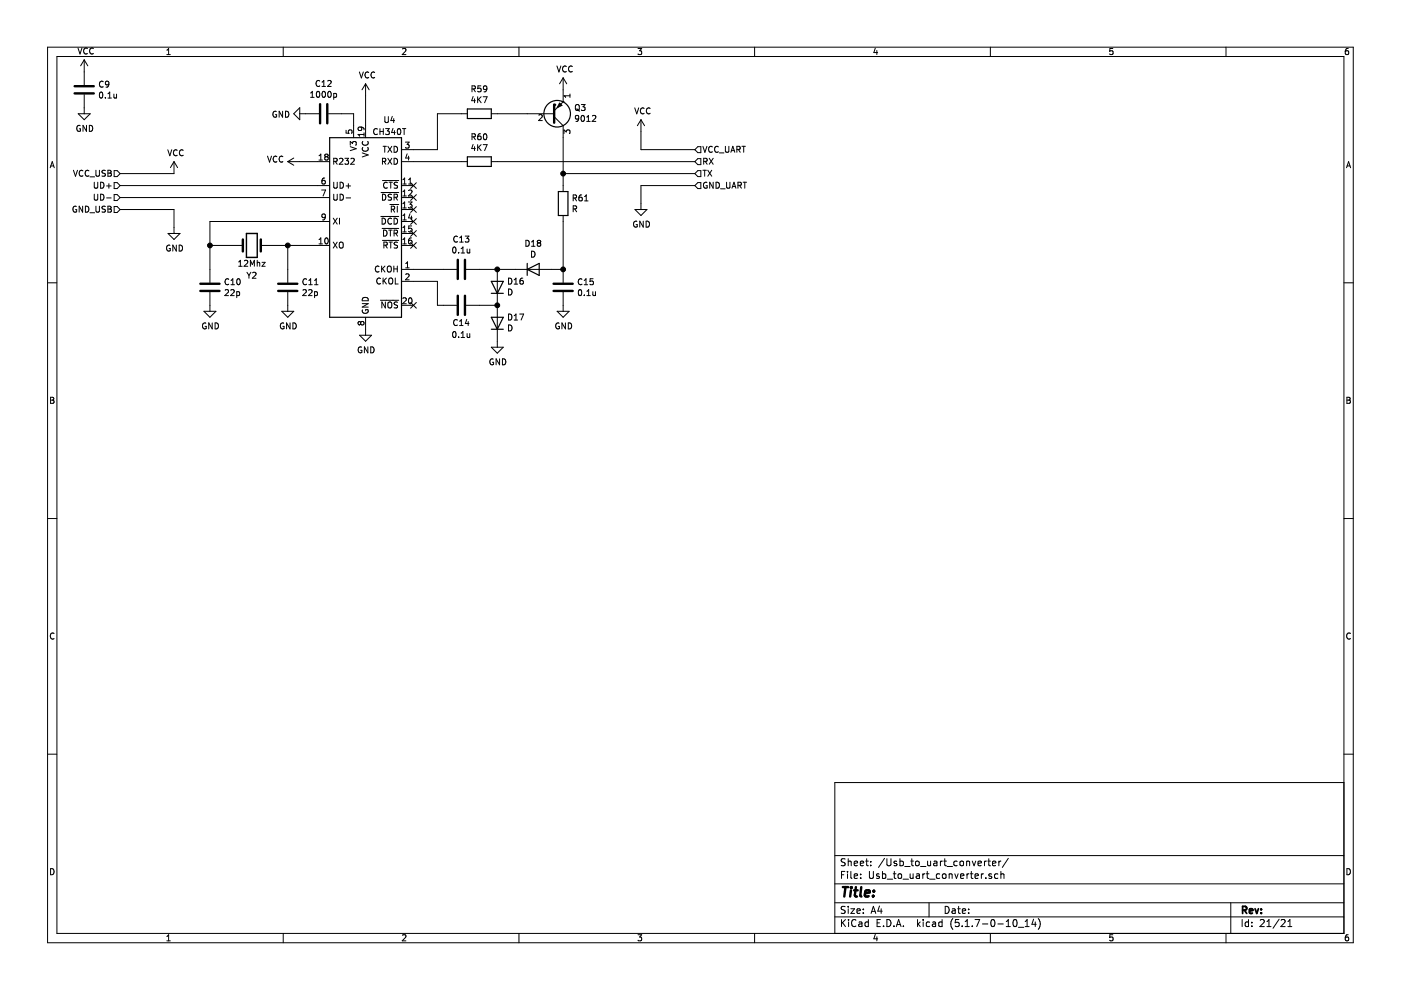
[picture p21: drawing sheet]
<svg xmlns="http://www.w3.org/2000/svg" width="297mm" height="210mm" viewBox="0 0 297 210" stroke-linecap="round" stroke-linejoin="round" font-family="sans-serif">
<path d="M.1 0h297v209.9h-297z" fill-rule="evenodd" fill="#fff" stroke="#fff" stroke-width=".21"/>
<g fill="none" stroke="#000" stroke-width=".21">
<path d="M10.1 10h276.8v189.9h-276.8zM12.1 12h272.8v185.9h-272.8zM16.5 10.2l.5 1.2 .4-1.2M17.9 12.7v5.3M17.9 12.7l-.8 1.3M17.9 12.7l.7 1.3M18.5 10.3a.56 .56 0 0 0-.8 .5 .56 .56 0 0 0 .8 .5M19.8 10.3a.56 .56 0 0 0-.8 .5 .56 .56 0 0 0 .8 .5M21.2 19.6l.2-.1a.69 .69 0 0 1 .4 .7 .69 .69 0 0 1-.4 .6l-.3-.5zM21.9 17.3a.56 .56 0 0 0-.8 .5 .56 .56 0 0 0 .8 .6M22.9 19.9l.4-.4v1.3M23.1 17.8l-.3 .2-.3-.1-.2-.1 .1-.5 .4-.1 .3 .3-.2 .9-.4 .1"/>
<path d="M24.2 20v.7h.5M24.7 20v.8M35.4 11.6h.7M35.4 10.6l.4-.3v1.3M60 10v2M65.9 19.7l.3-.3v1.2M67.2 19.5l.2-.1a.69 .69 0 0 1 .4 .6 .69 .69 0 0 1-.4 .6l-.3-.4zM67.8 17.2a.56 .56 0 0 0-.8 .5 .56 .56 0 0 0 .8 .5M68.3 18.3h.7M68.3 17.4l.4-.3v1.2M68.4 19.5l.2-.1a.67 .67 0 0 1 .4 .6 .67 .67 0 0 1-.4 .6l-.3-.4zM69.5 17.2l.5-.1 .2 .3-.8 .9h.8"/>
<path d="M69.6 19.5l.2-.1a.67 .67 0 0 1 .4 .6 .67 .67 0 0 1-.4 .6l-.3-.4zM70.8 19.8v1.3M70.8 19.9l.3-.1 .3 .2-.2 .6h-.4M76.2 15.3l.4 1.2 .4-1.2M77.5 17.8v11.4M77.5 17.8l-.8 1.2M77.5 17.8l.8 1.2M78.2 15.4a.56 .56 0 0 0-.8 .5 .56 .56 0 0 0 .8 .5M79.4 15.4a.56 .56 0 0 0-.8 .5 .56 .56 0 0 0 .8 .5M85.3 10.4l.5-.1 .3 .3-.8 1h.8M100.1 18.9l.6-.1v-.5l-.6-.1v1.3M100.4 18.9l.4 .6"/>
<path d="M102 18.2h-.7v.6l.2-.1 .5 .1v.5l-.2 .2-.5-.2M103.2 18.8l-.2 .2-.4-.1-.1-.6 .5-.1 .2 .3v.7l-.2 .2-.4 .1M110 10v2M118.1 14l.4 1.3 .4-1.3M119.4 16.5l-.8 1.3M119.4 16.5v5.1M119.4 16.5l.8 1.3M120.1 14.1a.56 .56 0 0 0-.8 .5 .56 .56 0 0 0 .8 .5M120.8 19.9v.8M121.3 14.1a.56 .56 0 0 0-.8 .5 .56 .56 0 0 0 .8 .5M135.3 10.3h.8l-.5 .5 .4 .1v.5l-.2 .2-.5-.2M160 10v2"/>
<path d="M185.6 10.2l-.3 .9h.8M185.9 10.7v.9M210 10v2M235.9 10.3h-.6v.6l.6-.1v.6l-.1 .2-.5-.2M259.9 10v2M285.9 10.3h-.4l-.2 .3-.1 .7 .3 .3 .4-.2v-.6h-.4l-.3 .2M10.6 35.6l.5-1.3 .4 1.3M10.7 35.2h.7M15.6 36.1l.4 1.3 .4-1.3M16.6 24.1h2.5l-1.2 1.3zM17 26.7a.59 .59 0 0 0-.7 .5 .59 .59 0 0 0 .7 .6l.1-.5h-.3M17.6 36.2a.58 .58 0 0 0-.8 .5 .58 .58 0 0 0 .7 .6l.1-.1"/>
<path d="M17.9 20.1v4M18.3 26.6v1.2l-.7-1.2v1.2M18.8 36.2a.58 .58 0 0 0-.8 .5 .58 .58 0 0 0 .8 .6v-.1M18.9 26.6a.64 .64 0 0 1 .8 .6 .64 .64 0 0 1-.8 .6zM19.1 37.5h1M20 38.6v1.1l.2 .2h.4l.1-.2v-1.1M20.3 36.1v1l.3 .3 .4-.1 .1-.2v-1M21.3 38.6a.64 .64 0 0 1 .7 .7 .64 .64 0 0 1-.7 .6zM22.3 20.7v.1M22.3 36.2l-.4-.1-.3 .3 .1 .3 .6 .2v.3l-.7 .1M22.6 39.4h1M22.9 36.1h.4l.3 .3-.3 .3 .3 .2-.1 .4-.6 .1z"/>
<path d="M22.9 20.8h.7M22.9 36.7h.4M23.1 38.9v1M24.2 36.2h.6l.7 .6-.7 .6h-.6zM24.2 38.7h.6l.7 .6-.7 .7h-.6zM25.5 39.3h44.4M35.6 31.8l.4 1.2 .4-1.2M36.9 34.3l-.8 1.2M36.9 34.3v2.5h-11.4M36.9 34.3l.8 1.2M37.6 31.9a.56 .56 0 0 0-.8 .5 .56 .56 0 0 0 .8 .5M38.8 31.9a.56 .56 0 0 0-.8 .5 .56 .56 0 0 0 .8 .5"/>
<path d="M56.7 33.1l.5 1.3 .4-1.3M58.6 23.7a.59 .59 0 0 0-.7 .5 .59 .59 0 0 0 .7 .6v-.5h-.2M58.7 33.2a.56 .56 0 0 0-.8 .5 .56 .56 0 0 0 .8 .5M59.9 23.6v1.3l-.7-1.3v1.3M60 33.2a.56 .56 0 0 0-.8 .5 .56 .56 0 0 0 .8 .5M60.5 23.6a.64 .64 0 0 1 .7 .6 .64 .64 0 0 1-.7 .7zM61 34.3h8.9M61 34.3l1.3 .7M62.3 33.5l-1.3 .8M63.5 24.1h4.1M63.5 22.8v2.6l-1.2-1.3zM65.9 20.6h.7"/>
<path d="M67.6 33l.4-.3v1.2M67.6 33.9h.8M68.9 37.7h-.3a.79 .79 0 0 0-.1 1.3h.4l.1-.5-.3-.3h-.2l-.3 .3M69.1 33.2l-.2 .3v.3l.2 .1h.4l.1-.2v-.2l-.3-.3M69.1 33.2h.2M69.5 33.2h-.2M69.5 33.1v-.3l-.4-.1-.2 .2 .2 .3M69.5 33.1v.1M69.6 24.1h5.4v5.1M70.8 38.6v1.1l.2 .2h.4l.1-.2v-1.1M70.8 34.2l.6-.1v-.4l-.6-.1v1.2M71.1 34.2l.4 .6"/>
<path d="M72 33.7l.5-.1 .2 .3-.8 .9h.8M72.1 38.6a.64 .64 0 0 1 .7 .7 .64 .64 0 0 1-.7 .6zM73.1 33.6h.8l-.4 .4 .4 .2v.5l-.2 .1-.6-.1M73.4 27.6v.6l.6 .1-.1-.5 .2-.3h.3l.2 .3-.1 .5M73.4 39.4h.9M73.9 38.9v1M74.3 30.8v-.8l.4 .4 .2-.3h.5l.1 .2-.1 .5M74.3 31.1l1.2 .4-1.2 .4M74.4 33.7l.5-.1 .2 .3-.8 .9h.8M76.5 26.9l.2 .3-.1 .3-.6 .1-.1-.4 .3-.3 .7 .1 .2 .2 .1 .3M76.8 32.4l1.3 .4-1.3 .5M76.9 30a.56 .56 0 0 0 .5 .8 .56 .56 0 0 0 .5-.8"/>
<path d="M76.9 31.3a.56 .56 0 0 0 .5 .8 .56 .56 0 0 0 .5-.8M77.2 28.5h-1.3l.4 .4M77.2 28.2v.7M80 27.4a.56 .56 0 0 0-.8 .5 .56 .56 0 0 0 .8 .5M80.6 27.3v1.2M80.6 27.9h.7M81.1 38.3h3.4M81.1 34.2h.6l.1-.5-.7-.1v1.2M81.2 31h.7M81.3 27.3v1.2M81.4 34.2l.4 .6M81.6 31v1.3"/>
<path d="M81.6 24.7v1.1l.3 .2 .3-.1 .1-.1v-1.1M81.8 27.3h.7l-.4 .4 .4 .2-.1 .6-.6-.1M82.1 38.8a.56 .56 0 0 0-.8 .5 .56 .56 0 0 0 .8 .5M82.2 31l.9 1.3M82.2 33.6l.9 1.2M82.5 38.6h.7M82.8 38.6v1.3M83.1 31l-.9 1.3M83.1 33.6l-.9 1.2M83.2 24.7l-.3 .9h.8M83.3 27.2l-.3 .9h.8M83.5 25.2v.8"/>
<path d="M83.6 31a.64 .64 0 0 1 .7 .7 .64 .64 0 0 1-.7 .6zM83.6 33.6a.64 .64 0 0 1 .7 .6 .64 .64 0 0 1-.7 .6zM83.6 27.7v.8M84.3 38.7l-.5-.1-.2 .3 .1 .3 .5 .2v.4l-.6 .1M84.4 27.4l.1-.1a.67 .67 0 0 1 .5 .6 .67 .67 0 0 1-.5 .6l-.3-.4zM85.1 39.3h2.6M85.1 34.3h14M85.3 27.3h.7M85.4 39h.7M85.4 38.1l.4-.4v1.3M85.7 27.3v1.2M86 30.1h.8l-.5 .5 .4 .1 .1 .5-.3 .2-.5-.1"/>
<path d="M86.3 32.6l-.3 .9h.8M86.6 39h.8M86.6 38.1l.4-.4v1.3M86.6 33.1v.8M87.1 38.7l1.2 1.3M88.3 38.7l-1.2 1.3M99.1 24.1h-6.4v7.6h-7.6M100.1 29h.6v-.5l-.6-.1v1.2M100.3 20.5l-.3 .8h.8M100.3 30.6l-.3 .9h.8M100.4 29l.4 .6M100.6 20.9v.9"/>
<path d="M100.6 31.1v.8M101.3 20.5v1.3M101.3 30.7v1.2M101.5 21.1l.5 .7M101.5 31.2l.5 .7M101.9 28.4h-.2a.79 .79 0 0 0-.2 1.2l.5-.1v-.5l-.5-.2-.2 .3M102 20.5l-.7 .7M102 30.7l-.7 .7M102.4 20.5h.9l-.6 1.3M102.4 30.7h.9l-.6 1.2M102.6 28.5l.2-.1a.67 .67 0 0 1 .4 .6 .67 .67 0 0 1-.4 .6l-.3-.5zM104.2 34.3h43.1"/>
<path d="M104.2 24.1h13.3M114.2 24.4l.5-.1 .3 .3-.8 1h.8M117.5 24.8l1.9 1.9v13.9M119.4 21.6h.1M119.4 21.6l-1.9 1.9M119.4 36.8h27.9M119.6 28.3v-.8l.5 .5 .1-.4 .4-.1 .2 .3-.1 .5M120.8 20.3h-1.2l.3 .4M122 22.3l.3-.1a.44 .44 0 0 1 .5 .4v.7l-.5 .1-.3-.1zM122.2 23.1l.7 .5M122.7 25l-.2 .3-.4-.1-.1-.6 .5-.1 .2 .2-.1 .7-.1 .3h-.4M123.3 22.2h.7l-.4 .4 .4 .2v.5l-.2 .1-.5-.1"/>
<path d="M123.3 24.6l.2-.1a.67 .67 0 0 1 .4 .6 .67 .67 0 0 1-.4 .6l-.3-.4zM124.4 25.7h.7M124.4 24.8l.4-.3v1.2M125.6 24.6l.5-.1 .2 .3-.8 .9h.8M134.6 22.9l.4 1.2 .4-1.2M135.9 25.4v6.3h11.4M135.9 25.4l-.8 1.3M135.9 25.4l.8 1.3M136.6 23a.56 .56 0 0 0-.8 .5 .56 .56 0 0 0 .8 .5M137.8 23a.56 .56 0 0 0-.8 .5 .56 .56 0 0 0 .8 .5M147.3 39.3h-11.4v5.1M147.3 31.7l.7-.6h.6v1.3h-.6z"/>
<path d="M147.3 36.8l.7-.6h.6v1.2h-.6zM148 33.6h.6v1.3h-.6l-.7-.6zM148 38.7h.6v1.3h-.6l-.7-.7zM149 31l.5 1.3 .4-1.3M149 36.1h.8M149.2 34.2l.7-.1v-.4l-.7-.1v1.2M149.4 36.1v1.3M149.5 34.2l.4 .6M149.9 38.7a.57 .57 0 0 0-.8 .6 .57 .57 0 0 0 .8 .5v-.4h-.2M150.1 36.1l.8 1.3M150.4 33.6l.8 1.2M150.9 36.1l-.8 1.3"/>
<path d="M151 31.1a.58 .58 0 0 0-.8 .5 .58 .58 0 0 0 .8 .6M151.2 38.6v1.3l-.7-1.3v1.3M151.2 33.6l-.8 1.2M151.8 38.6a.64 .64 0 0 1 .7 .7 .64 .64 0 0 1-.7 .6zM152.3 31.1a.58 .58 0 0 0-.8 .5 .58 .58 0 0 0 .7 .6h.1M152.5 32.4h1M153.8 31v1.1l.2 .2 .4-.1 .1-.1v-1.1M154 38.6v1.1l.3 .2h.4l.1-.2v-1.1M155 32.3l.4-1.3 .4 1.3M155.1 31.9h.6M155.2 39.9l.4-1.3 .4 1.3M155.3 39.6h.6"/>
<path d="M156.2 31.7l.7-.1v-.5l-.7-.1v1.3M156.5 39.3l.6-.1 .1-.1-.1-.3-.6-.2v1.3M156.5 31.7l.4 .6M156.8 39.3l.4 .6M157.3 31h.7M157.6 38.6h.7M157.7 31v1.3M157.9 38.6v1.3M285.5 35.6l.4-1.3 .5 1.3M285.6 35.2h.6M10.1 60h2M16.2 43.8a.59 .59 0 0 0-.7 .6 .59 .59 0 0 0 .7 .5l.1-.4h-.3"/>
<path d="M17.5 43.7v1.3l-.7-1.3v1.3M18.1 43.7a.64 .64 0 0 1 .7 .6 .64 .64 0 0 1-.7 .7zM19.1 45.1h1M20 41.2v1l.2 .2h.4l.1-.2v-1M20.3 43.7v1.1l.3 .2 .4-.1 .1-.1v-1.1M21.3 41.2a.64 .64 0 0 1 .7 .6 .64 .64 0 0 1-.7 .6zM22.3 43.8l-.4-.1-.3 .3 .1 .3 .6 .2v.4h-.7M22.6 42h1M22.9 43.7h.4l.3 .3-.3 .3 .3 .3-.1 .3-.6 .1zM22.9 44.3h.4M24.2 41.3h.6l.7 .6-.7 .6h-.6zM24.2 43.8h.6l.7 .6-.7 .7h-.6z"/>
<path d="M25.5 41.9h44.4M25.5 44.4h11.4v5.1M35.6 49.5h2.6l-1.3 1.3zM36 52a.59 .59 0 0 0-.7 .6 .59 .59 0 0 0 .7 .6l.1-.5h-.2M37.4 52v1.2l-.8-1.2v1.2M38 52a.64 .64 0 0 1 .7 .6 .64 .64 0 0 1-.7 .6zM44.5 52h7M48.5 59.2a.56 .56 0 0 0-.8 .5 .56 .56 0 0 0 .8 .5M49 59.5l.4-.4v1.3M50.4 59.2l.1-.1a.67 .67 0 0 1 .4 .6 .67 .67 0 0 1-.4 .7 .83 .83 0 0 1-.1-1.2zM50.6 56.5h.7M50.6 55.5l.4-.3v1.3"/>
<path d="M51.8 55.3l.5-.1 .2 .3-.8 1h.8M52.4 57.7l.4 .7M52.8 58.4v.6M53.1 56.5v-1.3l.4 .9 .4-.9v1.3M53.2 57.7l-.4 .7M53.6 57.9l.5-.2 .2 .4-.8 .9h.8M54.5 55.2v1.3M54.5 55.7h.5l.1 .8M55.3 52h14.6M55.6 55.6h.6l-.6 .9h.6M61 52v7.9M65 59.2a.56 .56 0 0 0-.8 .5 .56 .56 0 0 0 .8 .5"/>
<path d="M65.5 59.5l.4-.4v1.3M66.7 59.5l.4-.4v1.3M67.6 51.7h.8M67.6 50.8l.4-.4v1.3M68.2 40.3h.8l-.5 1.3M69 50.6l.2-.2a.67 .67 0 0 1 .4 .7 .67 .67 0 0 1-.4 .6l-.3-.5zM69 45.9l-.3 .3-.3-.1-.2-.2 .1-.4 .4-.1 .3 .2-.2 .9-.4 .1M69.9 47h-25.4v12.9M70.7 51.3l.8 1.3M70.7 46.3l.8 1.2M70.8 41.2v1l.2 .2h.4l.1-.2v-1M71.5 51.3l-.8 1.3"/>
<path d="M71.5 46.3l-.8 1.2M72 51.5l.2-.2a.44 .44 0 0 1 .6 .5l-.1 .6-.5 .2-.2-.2zM72 46.3v1.2M72.1 41.2a.64 .64 0 0 1 .7 .6 .64 .64 0 0 1-.7 .6zM73.4 42h.9M80.4 56.5a.56 .56 0 0 0-.8 .5 .56 .56 0 0 0 .8 .5M80.7 59.1a.56 .56 0 0 0-.8 .5 .56 .56 0 0 0 .8 .5M80.7 45.9h3.8M80.8 40.8h3.7M80.9 56.4v1.3M81 46.3a.64 .64 0 0 1 .8 .6 .64 .64 0 0 1-.8 .6zM81 48.4h3.5"/>
<path d="M81.1 57l.5 .7M81.1 41.2a.64 .64 0 0 1 .7 .6 .64 .64 0 0 1-.7 .6zM81.1 51h3.4M81.2 58.9v1.3M81.3 48.8a.64 .64 0 0 1 .8 .6 .64 .64 0 0 1-.8 .7zM81.4 52l.6-.1 .1-.4-.7-.2v1.3M81.4 59.5l.5 .7M81.6 56.4l-.7 .7M81.7 52l.4 .6M81.9 58.9l-.7 .8M82.3 56.5h.5a.78 .78 0 0 1-.1 1.2l-.5-.2-.1-.7zM82.4 48.8h.7"/>
<path d="M82.5 51.3h.7M82.5 59.1l.2-.2 .4 .1a.78 .78 0 0 1-.1 1.2l-.5-.2zM82.7 43.4h1.8M82.8 48.8v1.3M82.8 51.3v1.3M83 44.4l.6-.1v-.5l-.6-.1v1.3M83 41.3l-.5-.1-.2 .2 .1 .3 .6 .3v.3l-.7 .1M83 46.4a.56 .56 0 0 0-.8 .5 .56 .56 0 0 0 .8 .5M83.3 44.4l.4 .6M83.5 56.4v1.3M83.5 57h.7M83.6 41.8l.6-.1v-.4l-.6-.1v1.2"/>
<path d="M83.6 46.3a.64 .64 0 0 1 .7 .6 .64 .64 0 0 1-.7 .6zM83.6 49.5l.6-.2v-.4l-.6-.1v1.3M83.8 58.9v1.3h.6M83.9 41.8l.4 .6M83.9 49.5l.4 .6M84.2 43.7v1.3M84.2 56.4v1.3M84.3 51.4l-.5-.1-.2 .3 .1 .3 .5 .2v.4h-.6M85.1 57.1h11.7M85.1 52h2.6M85.1 41.9h2.6M85.1 44.4h2.6"/>
<path d="M85.1 47h2.6M85.1 49.5h2.6M85.1 59.7h7.6v5h4.1M85.4 51.7h.7M85.4 40.6l.4-.3v1.3M85.4 43.2l.4-.4v1.3M85.4 45.7l.4-.3v1.2M85.4 48.3l.4-.4v1.3M85.4 50.8l.4-.4v1.3M85.4 41.6h.7M85.4 44.1h.7M85.4 46.6h.7"/>
<path d="M85.4 49.2h.7M86 56.8h.8M86 55.9l.4-.4v1.3M86 58.2l.5-.1 .3 .3-.8 .9h.8M86.6 42.8h.8l-.5 .5 .4 .1 .1 .5-.3 .2-.5-.1M86.6 40.4l.5-.1 .3 .3-.8 1h.8M86.9 45.3l-.3 .9h.8M87.1 48.9l1.2 1.2M87.1 41.3l1.2 1.2M87.1 43.8l1.2 1.2M87.1 46.4l1.2 1.2M87.1 51.4l1.2 1.2"/>
<path d="M87.2 50.4l-.4 .2-.2 .4 .1 .6 .5 .1 .2-.2-.2-.5-.3-.1-.3 .3M87.2 45.8v.8M87.3 47.9h-.6l-.1 .6 .5-.1 .3 .2v.3l-.3 .3-.5-.2M88.3 41.3l-1.2 1.2M88.3 43.8l-1.2 1.2M88.3 46.4l-1.2 1.2M88.3 48.9l-1.2 1.2M88.3 51.4l-1.2 1.2M96.1 52.5l.2-.1a.69 .69 0 0 1 .4 .6 .69 .69 0 0 1-.4 .6l-.3-.4zM97 50.2a.56 .56 0 0 0-.8 .5 .56 .56 0 0 0 .8 .5M97.2 53.5v.1M97.5 51.3h.7"/>
<path d="M97.5 50.4l.3-.3v1.2M97.8 52.7l.3-.3v1.2M97.8 53.6h.7M98.6 50.1h.8l-.4 .4 .3 .2 .1 .4-.2 .2-.6-.1M98.8 57.1h20.6M99 52.8l.1 .8 .5-.1M99.6 52.8v.8M105.4 57.1v16.5M107.8 59a.64 .64 0 0 1 .7 .6 .64 .64 0 0 1-.7 .6zM109 59.3l.4-.3v1.2M110.8 59l-.4 .1-.2 .4 .1 .6 .5 .1 .2-.2-.2-.5h-.3l-.3 .2M111.5 50.9a.64 .64 0 0 1 .7 .7 .64 .64 0 0 1-.7 .6z"/>
<path d="M112.7 53.3a.64 .64 0 0 1 .7 .6 .64 .64 0 0 1-.7 .6zM112.7 51.3l.4-.4v1.3M112.7 52.2h.7M114.2 51.5l-.3 .2 .1 .4 .2 .1h.3l.2-.2v-.3l-.3-.2M114.2 51.5l-.3-.2 .3-.4h.2l.3 .3-.3 .3M114.2 51.5h.2M119.4 45.7v14.2M121.5 42l.6-.1 .1-.4-.7-.2v1.3M121.5 44.3l.7-.1v-.4l-.7-.2v1.3M121.8 42l.4 .6M121.8 44.3l.5 .6M123.3 41.3h-.2a.79 .79 0 0 0-.1 1.3l.4-.1v-.6l-.4-.1-.3 .3"/>
<path d="M123.4 59.2a.56 .56 0 0 0-.8 .5 .56 .56 0 0 0 .8 .5M123.9 59.5l.3-.4v1.3M123.9 42.6h.8M123.9 41.7l.4-.4v1.3M125.7 59.1h-.6v.6l.5-.1 .2 .2v.3l-.2 .3-.5-.2M134.6 44.4h2.6l-1.3 1.3zM135 47a.59 .59 0 0 0-.7 .5 .59 .59 0 0 0 .7 .6l.1-.5h-.2M136.4 46.9v1.3l-.8-1.3v1.3M137 46.9a.64 .64 0 0 1 .7 .6 .64 .64 0 0 1-.7 .7zM152.8 40h.9M284.9 60h2M43.2 66h2.6l-1.3 1.3z"/>
<path d="M43.6 68.5a.59 .59 0 0 0-.7 .6 .59 .59 0 0 0 .7 .6l.1-.5h-.2M44.5 61.9v4.1M45 68.5v1.2l-.7-1.2v1.2M45.6 68.5a.64 .64 0 0 1 .7 .6 .64 .64 0 0 1-.7 .6zM47.7 61.5l.5-.1 .2 .4-.7 .9h.7M48.9 61.5l.5-.1 .3 .4-.8 .9h.8M49 60.4h.7M50.2 61.9l.4-.1 .2 .3-.1 .5h-.5M50.2 61.8v1.3M59.7 66h2.6l-1.3 1.3zM60.1 68.5a.59 .59 0 0 0-.7 .6 .59 .59 0 0 0 .7 .6l.1-.5h-.2M61 61.9v4.1"/>
<path d="M61.5 68.5v1.2l-.7-1.2v1.2M62.1 68.5a.64 .64 0 0 1 .7 .6 .64 .64 0 0 1-.7 .6zM64.2 61.5l.5-.1 .2 .4-.7 .9h.7M65.4 61.5l.5-.1 .3 .4-.8 .9h.8M65.5 60.4h.7M66.7 60.4h.7M66.7 61.9l.4-.1 .2 .3-.1 .5h-.5M66.7 61.8v1.3M76.2 71.1h2.6l-1.3 1.2zM76.5 68.4l-.3-.2-.3 .2v.2l.3 .3 .3-.3M76.5 68.4l.2-.2h.3l.2 .2-.1 .4-.1 .1h-.3l-.2-.3M76.5 68.4v.2"/>
<path d="M76.6 73.6a.59 .59 0 0 0-.7 .6 .59 .59 0 0 0 .7 .6l.1-.5h-.2M76.8 64.4h1.3l-1.3 .7h1.3M76.9 65.7a.57 .57 0 0 0 .5 .7 .57 .57 0 0 0 .5-.8h-.4v.3M77 63.2a.67 .67 0 0 1 .7-.1 .67 .67 0 0 1 .4 .7h-1.3zM77.5 67.3v3.8M78 73.5v1.3l-.7-1.3v1.3M78.6 73.5a.64 .64 0 0 1 .7 .7 .64 .64 0 0 1-.7 .6zM80.7 63.7h3.8M81.7 64v1.3l-.7-1.3v1.3M82.3 64.2l.2-.2a.44 .44 0 0 1 .6 .5l-.1 .6-.5 .2-.2-.2zM84.3 64.1l-.5-.1-.2 .3 .1 .3 .5 .2v.4h-.6M85.1 64.7h2.6"/>
<path d="M85.4 63.3l.5-.2 .2 .4-.7 .9h.7M86.8 63.3l.1-.2a.67 .67 0 0 1 .5 .7 .67 .67 0 0 1-.5 .6l-.3-.5zM87.1 64.1l1.2 1.2M88.3 64.1l-1.2 1.2M96.1 70.4l.2-.1a.69 .69 0 0 1 .4 .6 .69 .69 0 0 1-.4 .7l-.3-.5zM97 67.9a.56 .56 0 0 0-.8 .5 .56 .56 0 0 0 .8 .5M97.2 71.4v.2M97.4 69h.8M97.4 68.1l.4-.3v1.2M97.8 70.6l.3-.3v1.3M97.8 71.6h.7M98.8 64.7h6.6"/>
<path d="M99 67.7l-.3 .9h.7M99 70.7l.1 .8 .5-.1M99.3 68.2v.8M99.6 70.7v.9M104.2 73.6h2.5l-1.3 1.3zM104.6 76.2a.59 .59 0 0 0-.7 .5 .59 .59 0 0 0 .7 .6v-.5h-.2M105.9 76.1v1.3l-.7-1.3v1.3M106.5 76.1a.64 .64 0 0 1 .7 .6 .64 .64 0 0 1-.7 .7zM107.8 66.6a.64 .64 0 0 1 .7 .6 .64 .64 0 0 1-.7 .7zM107.8 68.9a.64 .64 0 0 1 .8 .6 .64 .64 0 0 1-.8 .7zM107.8 61.3a.64 .64 0 0 1 .8 .6 .64 .64 0 0 1-.8 .7zM109 67.9h.8"/>
<path d="M109 66.9l.4-.3v1.3M109 60.2h.8M110.2 66.6h.8l-.5 1.3M118.1 66h2.6l-1.3 1.3zM118.5 68.5a.59 .59 0 0 0-.7 .6 .59 .59 0 0 0 .7 .6l.1-.5h-.2M119.4 61.9v4.1M119.9 68.5v1.2l-.8-1.2v1.2M120.5 68.5a.64 .64 0 0 1 .7 .6 .64 .64 0 0 1-.7 .6zM122.7 61.5l.2-.1a.69 .69 0 0 1 .4 .6 .69 .69 0 0 1-.4 .7l-.3-.5zM123.9 60.4h.7M123.9 62.6v.1M124.4 62.7h.8"/>
<path d="M124.4 61.8l.4-.4v1.3M125.7 61.8l.1 .8h.5M126.3 61.8v.9M10.7 84.2h.5l.2 .3-.2 .3 .3 .3-.3 .4h-.5zM10.7 84.8h.5M285.6 84.2h.4l.3 .3-.3 .3 .3 .3-.2 .4h-.5zM285.6 84.8h.4M10.1 109.9h2M284.9 109.9h2M11.5 134.3a.58 .58 0 0 0-.8 .5 .58 .58 0 0 0 .8 .6M286.3 134.3a.58 .58 0 0 0-.8 .5 .58 .58 0 0 0 .8 .6M10.1 159.9h2"/>
<path d="M284.9 159.9h2M284.9 165.9h-107.9v32M10.7 184.2a.65 .65 0 0 1 .8 .6 .65 .65 0 0 1-.8 .7zM35.4 198.5l.4-.3v1.3M35.4 199.5h.7M60 197.9v2M85.3 198.3l.5-.1 .3 .3-.8 1h.8M110 197.9v2M135.3 198.2h.8l-.5 .5 .4 .1v.6l-.2 .1-.5-.1M160 197.9v2M177 194.4h107.9M177 191.4h107.9"/>
<path d="M177 187.4h107.9M177 181.4h107.9M178.4 185.5h.5M178.4 195v1.5M178.6 195.6l.7 .9M179.1 184.8h-.7v1.5M179.2 192.2h-.6l-.3 .2 .2 .4 .6 .3v.4l-.2 .2-.6-.1M179.2 182.1h-.6l-.3 .2 .2 .4 .6 .3v.4l-.2 .2-.6-.1M179.3 195l-.9 .8M179.7 184.8v.1M179.7 185.3v1M179.8 182.1v1.5"/>
<path d="M179.8 192.2v.1M179.8 192.7v1M179.8 182.7l.2-.1h.4l.1 1M179.9 195v.1M179.9 195.5v1M180.4 192.7h.8l-.8 1h.8M180.4 184.8v1.3l.2 .2M181.1 185.8l.7-.2v-.3h-.5l-.2 .2 .1 .7h.6M181.1 183.1l.7-.2v-.3h-.5l-.2 .2 .1 .7h.6M181.5 195.1a.59 .59 0 0 0-.8 0 .59 .59 0 0 0-.1 .7 .56 .56 0 0 0 .2 .6 .56 .56 0 0 0 .7-.1M181.7 193.2l.7-.2-.1-.2-.4-.1-.2 .2 .1 .7h.5M182.1 195.5h.6l.1 1"/>
<path d="M182.4 183.1l.7-.2-.1-.3h-.4l-.2 .2 .1 .7h.5M182.5 186.1v.2M182.5 185.3v.2M182.8 195.8l-.5 .1-.3 .2 .3 .4 .5-.1M183 193.5v.2M183 192.8v.1M183.5 182.6h.6M183.7 182.1v1.3l.4 .2M184.1 195.5h-.4l-.3 .2 .1 .6 .2 .2 .4-.1M184.1 195v1.5M184.3 184.8v1.2l.3 .3 .5-.2 .1-1.3M184.6 183.4v.2"/>
<path d="M184.6 182.6v.2M184.7 193.7l.5-1.5 .5 1.5M184.8 193.2h.8M185.6 198.1l-.3 .9h.8M185.9 198.6v.9M186 195.7h.5M186.4 185.3h-.4l-.2 .2 .1 .2 .5 .1v.4h-.6M186.5 192.1l-.4 1.1h1M186.7 195h-.7v1.5h.7M186.8 192.7v1M187.1 185.3h.4l.3 .2v.6l-.3 .2-.4-.1M187.1 184.8v1.5"/>
<path d="M187.3 196.3v.2M187.5 182l-1.2 1.9M188 195a.76 .76 0 0 1 .9 .7 .76 .76 0 0 1-.9 .8zM188 182.1v1.2l.3 .3h.3l.3-.3v-1.2M188.1 186.4h1.2M189.4 185.3h.6M189.5 196.3v.2M189.6 184.8v1.3l.4 .2M190 196.5l.5-1.5 .5 1.5M190.1 182.6h-.4l-.2 .2 .1 .2 .5 .1v.4h-.6M190.2 196h.7M190.5 185.4l.2-.1 .4 .1v.7l-.2 .2-.4-.2z"/>
<path d="M190.8 182.6h.4l.3 .3v.5l-.3 .2-.4-.1M190.8 182.1v1.5M191.5 186.4h1.1M191.5 196.3v.2M191.8 183.7h1.2M193 185.3v.9l.4 .1 .2-.2M193.1 182.6h.6M193.3 182.1v1.3l.4 .2M193.6 185.3v1M194.2 182.7l.2-.1 .4 .1v.7l-.2 .2-.4-.2zM194.3 185.3h.6v1M194.5 195v1.5"/>
<path d="M194.7 195.9l.4 .6M194.9 185.6l-.7 .3 .3 .4 .4-.1M195.1 195.5l-.6 .5M195.2 183.7h1.1M195.7 185.3v1M195.7 195v.1M195.7 195.5v1M196.1 185.3l-.4 .2M196.4 185.3h.6M196.6 184.8v1.3l.4 .2M196.7 182.6v.9l.4 .1 .2-.2M197 191.4v3"/>
<path d="M197.1 195.5h-.4l-.3 .2v.6l.3 .2 .4-.1M197.1 186.4h1.1M197.3 182.6v1M197.7 195.5h.6l.1 1M198 182.6h.6l.1 1M198.4 195.8l-.7 .3 .2 .4 .5-.1M198.7 182.9l-.8 .3 .3 .4 .5-.1M199.2 185.3h-.4l-.3 .2 .2 .7h.5M199.4 182.6v1M199.7 195.5h-.4l-.3 .2 .1 .6 .2 .2 .4-.1M199.7 195v1.5M199.8 182.6l-.4 .3"/>
<path d="M199.9 185.4l.2-.1 .4 .1v.7l-.2 .2-.4-.2zM200.1 182.6h.6M200.3 182.1v1.3l.4 .2M200.4 192.2a.75 .75 0 0 1 .8 .7 .75 .75 0 0 1-.8 .8zM200.8 183.7h1.2M201.2 185.3v1M201.2 185.4l.2-.1h.4l.1 1M201.9 192.8h.6v.9M202 194.8a1.71 1.71 0 0 0 0 2.2M202.4 185.3l.4 1 .3-1M202.5 193l-.5 .1-.2 .2 .2 .4 .5-.1M202.9 182.6h-.4l-.3 .3 .1 .5 .2 .2 .4-.1"/>
<path d="M203 192.7h.6M203.2 192.2v1.3l.4 .2M203.3 195h-.7l-.1 .7 .7-.1 .2 .2-.1 .5-.2 .2-.6-.2M203.6 182.7l.2-.1 .4 .1v.7l-.2 .2-.4-.2zM203.7 185.8l.7-.2-.1-.3h-.4l-.2 .2v.7h.6M204 196.3v.2M204 193.2l.7-.2v-.2l-.5-.1-.2 .2 .1 .7h.6M204.6 196.5h.9M204.6 195.4l.5-.4v1.5M204.9 182.7l.3-.1h.3l.1 1M204.9 182.6v1M205 185.3v1"/>
<path d="M205.4 193.5v.2M205.4 192.8v.1M205.4 185.3l-.4 .2M205.7 185.3h.6M205.9 184.8v1.3l.4 .2M206.1 196.3v.2M206.1 182.6l.4 1 .4-1M206.7 195h1l-.6 1.5M206.7 185.8l.7-.2v-.3h-.5l-.2 .2 .1 .7h.6M207.4 183.1l.7-.2-.1-.3h-.4l-.2 .2v.7h.6M208.1 185.3v1M208.3 195.9h1.1"/>
<path d="M208.5 185.3l-.4 .2M208.7 182.6v1M209 186.1v.2M209.1 182.6l-.4 .3M209.4 182.6h.6M209.6 182.1v1.3l.4 .2M210 197.9v2M210.2 185.3h-.3l-.3 .2 .1 .2 .5 .1v.4h-.6M210.3 195h.1a.8 .8 0 0 1 .6 .7 .8 .8 0 0 1-.6 .8 1 1 0 0 1-.1-1.5zM210.4 183.1l.7-.2v-.3h-.5l-.2 .2 .1 .7h.6M211.6 195.9h1.1M211.6 185.3h-.5l-.2 .2v.6l.2 .2 .5-.1"/>
<path d="M211.8 182.6v1M212.2 185.4l.2-.1h.4l.1 1M212.2 184.8v1.5M212.2 182.6l-.4 .3M213.3 196.5h.9M213.3 195.4l.5-.4v1.5M213.8 182l-1.3 1.9M215 195h.1a.8 .8 0 0 1 .6 .7 .8 .8 0 0 1-.6 .8 .97 .97 0 0 1-.1-1.5zM215.9 196.6h1.2M217.4 196.5h.8M217.4 195.4l.4-.4v1.5M219.1 194.9l-.3 1.1h.9"/>
<path d="M219.5 195.5v1M220.1 194.8a1.71 1.71 0 0 1 0 2.2M235.9 198.2h-.6v.6l.6-.1v.7l-.1 .1-.5-.1M259.9 197.9v2M260.9 191.4v6.5M263.4 195v1.5M264.7 195.5h-.4l-.3 .2 .1 .7h.6M264.7 195v1.5M265.4 196.3v.2M265.4 195.5v.2M267.2 195.1l.6-.1 .3 .4-1 1.1h1M268.6 196.5h.9"/>
<path d="M268.6 195.4l.4-.4v1.5M271.2 194.9l-1.3 1.9M271.6 195.1l.6-.1 .3 .4-.9 1.1h.9M273.1 196.5h.8M273.1 195.4l.4-.4v1.5M285.6 184.2a.65 .65 0 0 1 .7 .6 .65 .65 0 0 1-.7 .7zM285.9 198.2h-.4l-.2 .3-.1 .7 .3 .3 .4-.1v-.7h-.4l-.3 .2"/>
</g>
<path d="M263.5 193l.7-.1 .1-.2-.1-.4-.2-.1h-.5v1.5M263.8 193l.5 .7M264.9 193.2l.7-.2-.1-.2-.4-.1-.2 .2 .1 .7h.5M266.1 192.7l.4 1 .3-1M267.4 193.5v.2M267.4 192.8v.1" fill="none" stroke="#000" stroke-width=".38"/>
<g fill="none" stroke="#000" stroke-width=".51">
<path d="M15.8 19.8h4.1M15.8 18.3h4.1M67.9 22.1v4M69.4 22.1v4M117.5 22.2v3.8M51.5 50.8v2.5M55.3 50.8v2.5M97.1 55.1v4M98.6 55.1v4M42.5 61.7h4M42.5 60.2h4M59 61.7h4"/>
<path d="M59 60.2h4M97.1 62.7v4.1M98.6 62.7v4.1M117.4 61.7h4M117.4 60.2h4M178.7 188.1h1.1M179.3 188.1l-.3 2M180.4 188.8l-.2 1.3M180.5 188.1v.2M180.5 188.1l.1 .1-.1 .1M181.1 188.8h.7M181.5 188.1l-.3 1.7 .1 .2 .4 .1"/>
<path d="M182.6 188.1l-.2 1.7 .2 .3M183.4 189.4l1-.2-.1-.4h-.5l-.4 .2v1h.8M185.1 189.9v.2M185.3 188.8l.1 .1-.2 .1M185.3 188.8l-.1 .2"/>
</g>
<g fill="none" stroke="#000" stroke-width=".25">
<path d="M69.9 29.2h15.2v38.1h-15.2zM99.1 23.1h5.1v2h-5.1zM99.1 33.3h5.1v2h-5.1zM104.2 59.7h2.5l-1.3 2.5zM111.8 55.8v2.6M111.8 57.1l2.5-1.3v2.6zM118.4 40.6h2v5.1h-2zM104.2 67.3h2.5l-1.3 2.5zM104.2 69.8h2.5M104.2 62.2h2.5"/>
<circle cx="118.1" cy="24.1" r="2.82"/>
</g>
<path d="M52.3 49.5h2.2v5.1h-2.2z" fill="none" stroke="#000" stroke-width=".3"/>
<circle cx="117.5" cy="22.2" r=".25" fill="#000"/>
<g fill="#000" stroke="#000" stroke-width=".21">
<path d="M118.6 21.8l.5 .5-1 .5z" fill-rule="evenodd"/>
<circle cx="119.4" cy="36.8" r=".51"/>
<circle cx="44.5" cy="52" r=".51"/>
<circle cx="61" cy="52" r=".51"/>
<circle cx="105.4" cy="57.1" r=".51"/>
<circle cx="119.4" cy="57.1" r=".51"/>
<circle cx="105.4" cy="64.7" r=".51"/>
</g>
</svg>
